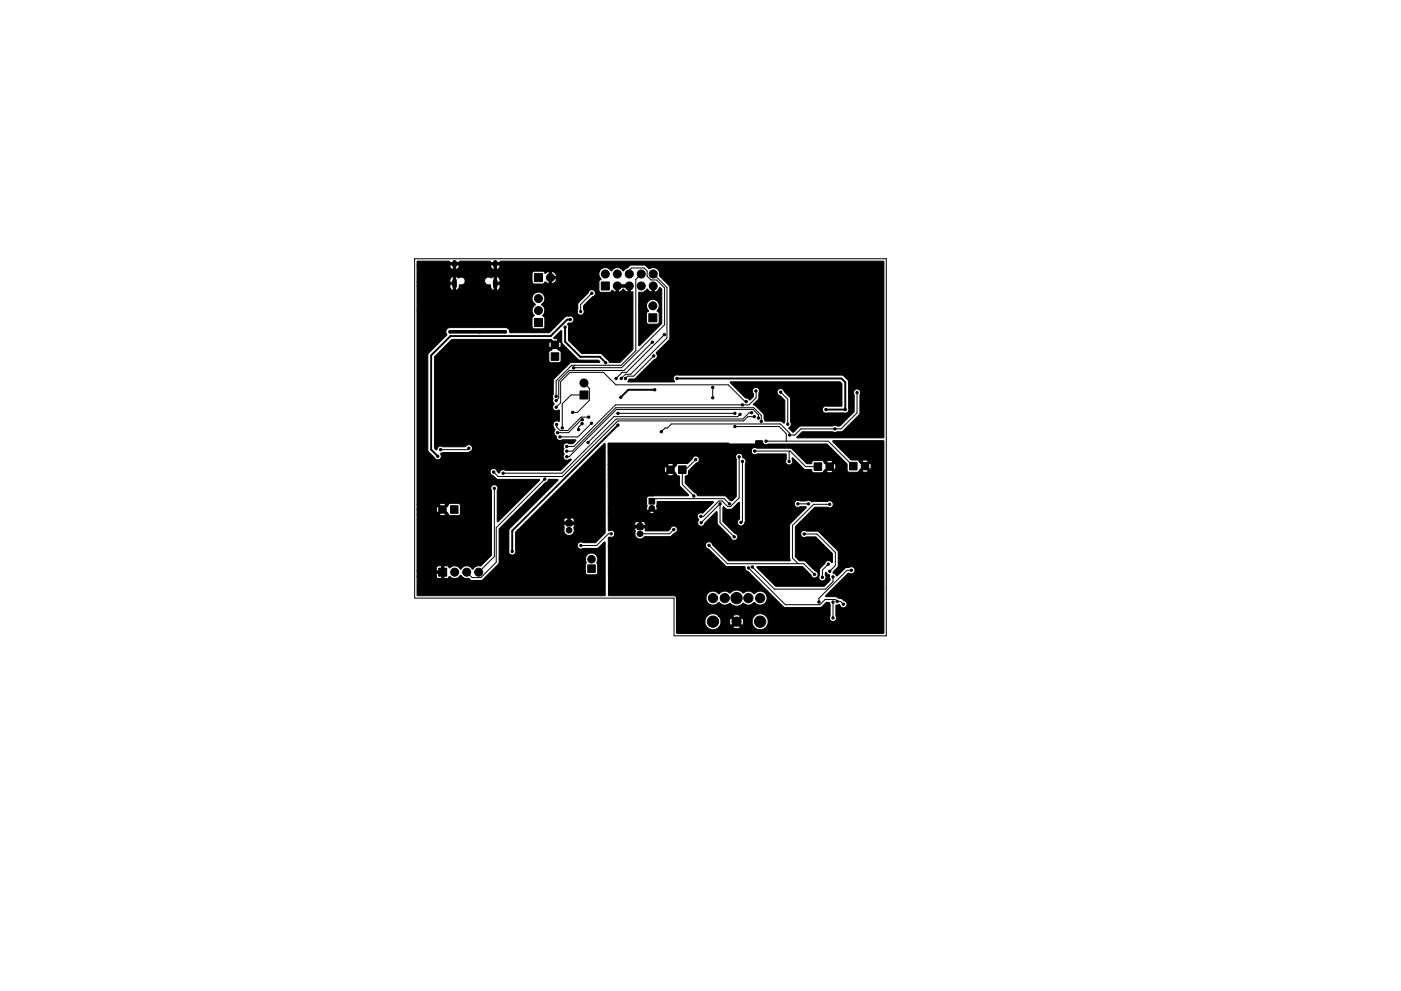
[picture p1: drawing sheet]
<svg xmlns="http://www.w3.org/2000/svg" width="297mm" height="210mm" viewBox="0 0 297 210" stroke-linecap="round" stroke-linejoin="round" font-family="sans-serif">
<g fill="none" stroke="#000" stroke-width=".21">
<path d="M87.9 54.9h100v80h-45v-8h-55zM133.4 58.1v-.8l.5-.5h2.7l.6 .7v1.1l.8 .8h1.2l1.7 1.7v7.8l-9.1 9.1h-10.2M136 58.1l-1.2 1.2v15.1l-3.1 3.1h-10.5l-3.3 3.3v3.3M138.5 58.1l2.9 2.9v10.7l-7.7 7.7h-1.1l-.9 .9M121.8 77.5h.1M125.5 62.2l-2.4 2.4v1.5M138.3 72.6l-6 6h-11.6l-2.2 2.2v3.6l-.6 .6M138.6 75.5l-4.3 4.3h-1.2l-.5 .5M140.9 71l-8 8h-1l-1.3 1.3M99.4 95.1l-.3 .3h-5.7M123.4 89.9l-.7 .7v.5M123.5 89h-.2l-2.8 2.8h-2.3"/>
<path d="M123.8 83.8h-2.7l-1.9 1.9v5.1M123.8 81.3l1.2 1.1v2.5l-2.6 2.6h-1M124.8 88.5h-1.6l-2.8 2.8h-1.6l-.8-.7v-.6M125.4 89.8l-2.9 2.9h-3.8M131 87.7h24.8M147.5 97.5l-2.1 2.1h-.7v3.2l2.4 2.4M151.1 82.2v2.2M155.8 90.5h9.4l1.5 1.5v1.6M156.7 96.9v8.7l-1.8 1.8h-.6l-1.2-1.1h-.7l-3.3 3.3h-.5M156.9 87.9l-.5 .5h-26.2l-5.5 5.5M157.4 97.9v12.6l-.3 .3M158.2 85.2h-.2l-3.6-3.6h-23.8l-2.7-2.6h-7.1l-1.9 2v4.4l-1 1"/>
<path d="M159.4 87.6h-.6l-1.3 1.3h-26.8l-11.5 11.5h-12.5M159.9 88.4h-1.3l-.9 .9h-26.7l-11.8 11.8h-13.6l-.9-1M160 95.7h7.5M160.3 82.9v1.5l-1.5 1.5h-28.3l-8.8 8.8h-1.5M160.8 88.7v-.7l-1.2-1.1h-28.9l-10 10h-.5M161.4 89.4v-1.3l-1.6-1.6h-29.3l-9.2 9.2h-1.1M162.4 93.6h13.2l5.3 5.3M165.5 83.2l1.5 1.5v5.3M167.5 95.7l-.2 .2v2M167.5 95.7l3.3 3.3h2.6M181.7 83.3v4.3l-3.4 3.4h-8.5l-1.3 1.3h-1.1v-.4l-1.9-2h-23.1l-.9 .9h-.5l-.8 .8M104.8 103.6v14.5l-3.3 3.3"/>
<path d="M115.5 101.6l-10.3 10.3v7.4l-3.2 3.2h-1.9l-1.2-1.1M129.6 113.2h-.6l-2.5 2.5h-3.3M138.2 106.3l.6-.5h14.8l1.1 1.1M142.9 112.4l-.9 .8h-6.3M148.7 110.9l4-4v4l3 3M150.3 115.7l3.9 3.9h16.2l2.3 2.3M169.2 106.9h2.2M170.5 113.3h2.7l3.9 3.9v2.8l-1.2 1.2M175.6 119.7l-1.2 1.2v1.6M175.9 107h-3.4l-4.5 4.5v6.9l1.2 1.2M158.7 120.5l7.8 7.8h7.3l1.1-1.1h2.2l.4 .4h.7l.6 .6M159.5 120.3l4.7 4.7h10.8l1.6-1.6v-1"/>
<path d="M176.6 127.7v3.4M180.5 121h-.9l-6 5.9v.8"/>
</g>
<g fill="#000" stroke="#000" stroke-width=".21">
<path d="M88.4 55.5l6.8-.1 .2 .3h2l.1-.3h6.4l.1 .3h2l.1-.3h81.2l.1 37.4h-18.4l1.1-1.2h6.4l.5 .2 1.6-.3 3.6-3.6 .1-4.2a.77 .77 0 0 0-.1-1 .77 .77 0 0 0-1.1 .1 .77 .77 0 0 0 0 1v3.6l-3.1 3-1-.2-.5 .2h-6.8l-1.5 1.3h-.2l-.7-.8v-.2a.79 .79 0 0 0 .3-1.2v-5l-1.3-1.5a.77 .77 0 0 0-1.4-.3 .77 .77 0 0 0 .5 1.3l1 1v4.5l-.2 .3-.7-.5h-3.3l-.2-.4-.1-1.1-1.7-1.7-.4-.3 1-1.1 .1-1.3a.78 .78 0 0 0-.2-1.1 .78 .78 0 0 0-1 .2 .78 .78 0 0 0 0 1.1v.6l-.8 .7-.4-.4-.5-.1-3.2-3.3 23.3-.1 .4 .4v4.7l-3.1 .1a.77 .77 0 0 0-1.1 .7 .77 .77 0 0 0 1.1 .7h3.6a.77 .77 0 0 0 .8-.2 .77 .77 0 0 0 .1-.8v-5.7l-1.3-1.3-35.1-.1a.82 .82 0 0 0-.7 .6 .82 .82 0 0 0 .2 .9h-9.9l.3-.6 1.3-.1 4.1-4a.83 .83 0 0 0 .3-1.4l2.8-2.8 .1-.4v-10.8l-2.2-2.4a1.45 1.45 0 0 0-.6-1.5 1.45 1.45 0 0 0-1.6 0l-1-.8h-2.7l-1.7 1.3-.4-.4a1.46 1.46 0 0 0-2.2 .4l-.3-.4a1.4 1.4 0 0 0-2 .2 1.4 1.4 0 0 0 .1 1.9l-.4 .6v1.8l.4 .4h1.9l.5-.4 .7 .4h.7l1-.7 .4 .5 .6 .2-.1-1.1h-2v1.1h-.5v-1.5h3.1v1.5l.4-.1 .1 .1v12.2l-2.8 2.7h-2.2l-.3-.5-1.6-1.4h-4l-2.8-2.8 .1-2.8-.3-.6 .3-.3a.77 .77 0 0 0 1.1-.7 .77 .77 0 0 0-1.1-.7l-.8 .2-3.4 3.3h-8.3a.97 .97 0 0 0-.9-1.1h-11.9a.99 .99 0 0 0-.6 1.6l-3.8 3.8-.2 .5v20l.2 .5 1.3 1.3a.8 .8 0 0 0 1.1 .2 .8 .8 0 0 0 .1-1.2l.5-.2 5.5-.1a.78 .78 0 0 0 .7-1.1 .78 .78 0 0 0-1.3-.2l-.2 .2h-4.8a.84 .84 0 0 0-1.2 .7l-.5-.4v-18.6h24.3l.1 .3 .3 .2h1.8l.4-.4-.1-2-1.2-1.1-1.3 1.1v1.9h-24.3v-.8l2.6-2.5h21.7l.2 .7 .7-.8-.7-.7-.2 .8h-21.7l1.1-1.2h21l.9 .8 .7-.7-.9-.3-.1-.2 1.6-1.4 .1 2.4-.2 .1-.2-.3-.7 .7 .7 .8 .4-1.1 3.6 3.5 4.1 .1 .4 .4-6 .1-.4 .1-3.5 3.6v3l-.2 .5 .2 .4a.92 .92 0 0 0 .1 1.1l.1 .1a.81 .81 0 0 0-.2 1.2 .81 .81 0 0 0 1.2 .1l.1 2.3-.1 .1a.82 .82 0 0 0-1.1 .2 .82 .82 0 0 0 0 1l.3 .6a.84 .84 0 0 0 .2 1.3 .81 .81 0 0 0 .4 .8 .81 .81 0 0 0 .9 0l2.9 .1-.7 .7h-.8a.81 .81 0 0 0-1 .1 .81 .81 0 0 0-.1 1.1l-.1 .4 .2 .6a.79 .79 0 0 0 0 1.1 .79 .79 0 0 0 1 .1l.4-.1 .1 .2-2.2 2.2h-11.8a.78 .78 0 0 0-1.2 .5l-.5-.2a.78 .78 0 0 0-.8-.7 .78 .78 0 0 0-.7 .7 .78 .78 0 0 0 .7 .8l.7 .7 .3 .1 8.8 .1-8.8 8.9-.2-.1v-6.6a.77 .77 0 0 0-.1-1 .77 .77 0 0 0-1 .1 .77 .77 0 0 0-.1 1v13.7l-2.4 2.3a1.62 1.62 0 0 0-1.6 .7l-.1-.1a1.44 1.44 0 0 0-2.4 .1l-.1-.1a1.45 1.45 0 0 0-2.3-.2l-.3-.4-.9-.1v2.8l.9-.1 .2-.4a1.6 1.6 0 0 0 2.5-.3 1.68 1.68 0 0 0 1.7 .7l.7 .5 2.2-.1 3.3-3.4 .2-.2v-.9h18.3l.2 .8-.2 .4v1.8l.5 .4h1.7l.4-.3v-1.9l-.2-.5a1.31 1.31 0 0 0-.7-1.9 1.31 1.31 0 0 0-1.7 1.2h-18.3v-6.4l9.8-9.8 .5-.3 .2-.3 1.9-.1 .1 .2-10.3 10.3-.1 4.6a.76 .76 0 0 0 .7 1 .76 .76 0 0 0 .7-1.1v-3.7l.4-.5h9.8l.1 .2a1.14 1.14 0 0 0 1.5 .8 1.14 1.14 0 0 0 .6-1.6l.1-.6h-2.2l.1 .7-.2 .5h-9.8l1.8-1.8h10.3l-.1-.5-.4-.3h-.4v.8h-.5v-.8l-.7 .1-.2 .7h-8l16.7-16.6 .1 18.9-2.1 2.1h-2.6a.78 .78 0 0 0-1 .1 .78 .78 0 0 0 0 1.1 .78 .78 0 0 0 1.1 .1l3-.1 1.4-1.3h.2l-.1 11.4h-39.7l-.1-.1v-4h4.1l.3 .4 .8 .1v-1.1h-1.1v.6h-4.1v-1.2h5.2v-1l-.9 .1-.2 .9h-4.1v-11.9h4.7a1.26 1.26 0 0 0 1.4 0l-.7-.7-.7 .7h-4.7v-1.1h4.1l.2 .7 .7-.7h.8l1.2 1.3h1.8l.4-.3v-1.9l-.4-.4h-1.9l-1.1 1.3h-.8l-.7-.7-.2 .7h-4.1v-1.1h4.7l.7 .7 .7-.7a1.22 1.22 0 0 0-1.4 0h-4.7v-41.2h24.4l.1 .5 .4 .7-.5 .5v1.9l.5 .4h1.8l.4-.3v-2l-.4-.5 .4-.9h6.8l.1 .2a.77 .77 0 0 0 1.1 .5 .77 .77 0 0 0 .2-1.2v-.8l1.9-1.8a.77 .77 0 0 0 .6-1.1 .77 .77 0 0 0-1.3-.2l-.2 .4-2.1 2.2-.3 1.8h-6.8v-.2a1.44 1.44 0 0 0-.7-1.2 1.6 1.6 0 0 0 .3-2.4 1.39 1.39 0 0 0-2.1 .3 1.39 1.39 0 0 0 .5 2l-.5 .6-.2 .6h-24.4v-5.1h7a.96 .96 0 0 0 .7 1h.5a.97 .97 0 0 0 .8-1.2v-.1a.87 .87 0 0 0 1.2-.8h4.1l.1 .3 .3 .4 .9 .1a1.14 1.14 0 0 0 .7 1.3h.6a.94 .94 0 0 0 .7-1v-.3h-.7v1.3h-.5v-1.8l8-.1 .4 .5h1.9l.5-.5 .7 .4h.7a1.34 1.34 0 0 0 1-1h-1v1h-.6v-1.6h1.6a1.29 1.29 0 0 0-1-1v1h-.6v-1l-.7 .4-.6-.5-2 .1-.3 .3v1.9h-6.8l-.1-.8-.6-.4v1.3h-.5l-.1-1.3-.5 .4a.89 .89 0 0 0-1.5 .6h-4.1v-.3a.84 .84 0 0 0-1.3-.4l-.7-.3v3.1h-.5v-1.3h-.7v.3h-7v-.8h7.7v-1.3l-.6 .4-.1 .9h-7v-3.6h7l.4 .8 .8 .1a.99 .99 0 0 0 .8-.9h6.6l.4 .8 .9 .1a.98 .98 0 0 0 .7-1h-.7v1h-.5l-.1-1h-8.1v1h-.5v-1l-7.7 .1zM113.3 58h1.7v1.7h-1.7zM113.3 67.6h1.7v1.7h-1.7zM116.9 74.8h1.6v1.6h-1.6zM127.5 59.8h1.7v1.7h-1.7zM135.4 62h.2a1.4 1.4 0 0 0 1.6-.7l1 .7v-1.5l.5-.1 .1 1.6a1.26 1.26 0 0 0 1-.8l.2-.2 .3 .4v7.3l-4.8 4.6-.1-8.5h1.6l.1 .5 .4 .7-.4 .5v1.8l.4 .5h1.9l.3-.3 .1-2-.5-.5a1.47 1.47 0 0 0 .4-1.5 1.47 1.47 0 0 0-1.2-1 1.36 1.36 0 0 0-1.5 1.3h-1.6zM137.6 66.6h1.7v1.7h-1.7zM123 82.9h1.7v1.7h-1.7zM143.9 98.8h1.6v1.6h-1.6zM128.9 94.1l25.5-.1 .1 .2h5.7l.1-.7h1.3a.83 .83 0 0 0 1.3 .7h12.4l4.3 4.2v1.4l.1 .3 .4 .1h1.7l.3-.2h.6a1.24 1.24 0 0 0 1.4 0l-.7-.7-.7 .7h-.6l.1-.3 .8-.8h.8l.7 .7a1.22 1.22 0 0 0 0-1.4l-.7 .7h-.8l-.8-.8-.1-.3h.6l.7 .7 .7-.7a1.26 1.26 0 0 0-1.4 0h-.6l-.3-.2h-1.4l-3.8-4h10.8v40.7h-44v-2.4h6l.2 .7a1.72 1.72 0 0 0 2.3 .8l.5-.3h2.9a1.42 1.42 0 0 0 1.7 0l-.8-.8-.9 .8h-2.9l.4-.6 .1-.6h1.8l.2 .8 .9-.8h.7l.9 .8 .2-.8h1.8l.2 .7a1.72 1.72 0 0 0 2.3 .8 1.71 1.71 0 0 0 .2-3 1.71 1.71 0 0 0-2.7 1.5h-1.8l-.2-.9-.9 .9h-.7l-.8-.8-.3 .8h-1.8l-.2-.7-.3-.5h2.9l.9 .8 .8-.8a1.45 1.45 0 0 0-1.7 0h-2.9l-.2-.1a1.71 1.71 0 0 0-1.8-.3 1.71 1.71 0 0 0-1 1.6h-6v-5h6.3a1.54 1.54 0 0 0 1 1.4 1.54 1.54 0 0 0 1.7-.5h.1a1.51 1.51 0 0 0 2.2 .2l.6 .4a1.71 1.71 0 0 0 1.6 0l.6-.4 .6 .3a1.51 1.51 0 0 0 1.8-.5l1.1 .6a1.49 1.49 0 0 0 1.5-2.1 1.49 1.49 0 0 0-2.5-.3h-.2a1.48 1.48 0 0 0-2.1-.2l-.3-.1a1.82 1.82 0 0 0-2.7 .1 1.49 1.49 0 0 0-2.2 .2l-.3-.2a1.49 1.49 0 0 0-1.6-.3 1.49 1.49 0 0 0-.9 1.4h-6.3l-.1-.3-.3-.2h-13.9l-.1-10.7h20.5l.3 .6 .4 .2 3.7 3.6 4 .1a.93 .93 0 0 0 .7 1.1l7.6 7.5 7.7 .1 1.2-1.1h.6l.3 .4v2.4a.78 .78 0 0 0 .1 1.1 .78 .78 0 0 0 1 0 .78 .78 0 0 0 .1-1.1v-2.2l.7-.2 .2 .2a.77 .77 0 0 0 1.3 .3 .77 .77 0 0 0-.5-1.3l-.4-.3-.6-.1-.6-.4h-2.1l-.2-.2 4.8-4.8h.3a.77 .77 0 0 0 1.2-.7 .77 .77 0 0 0-1.3-.5l-.8 .1-1.7 1.7-.4-.4-.4-.2v-.3l1-1.1v-3.3l-4.2-4.1-2.5-.1a.78 .78 0 0 0-1 .1 .78 .78 0 0 0 0 1 .78 .78 0 0 0 1 .1h2l3.5 3.5v1.9h-.2a.78 .78 0 0 0-.9-.3 .78 .78 0 0 0-.6 .6l-1 1.1-.1 1.4a.77 .77 0 0 0 .7 1.2 .77 .77 0 0 0 .6-1.3v-.6l.6 .5a.24 .24 0 0 1 .2 0 .24 .24 0 0 1 .1 .3l.1 1-1.3 1.2h-10.2l-4-4.1 9.6-.1 1.8 1.8a.78 .78 0 0 0 .8 .6 .78 .78 0 0 0 .8-.7 .78 .78 0 0 0-.7-.8l-2-2-1.4-.1-.8-.9v-6.3l4.1-4.2h2.7a.78 .78 0 0 0 1.1-.1 .78 .78 0 0 0 0-1 .78 .78 0 0 0-1.1-.1h-3.4a.8 .8 0 0 0-1.1-.1h-1.3a.77 .77 0 0 0-1 .1 .77 .77 0 0 0 0 1.1 .77 .77 0 0 0 1.1 0h1.1l.2 .2-3.4 3.4-.2 .3 .1 7.6h-13l-3.4-3.4a.76 .76 0 0 0-.9-.7 .76 .76 0 0 0-.7 .8h-20.5v-1.5a.56 .56 0 0 1 .8-.2l.4-.3 .2-.5h4.2a1.15 1.15 0 0 0 .8 1.1 1.15 1.15 0 0 0 1.3-.4h5.4l.9-.8a.77 .77 0 0 0 .6-.8 .77 .77 0 0 0-.8-.7 .77 .77 0 0 0-.7 .7l-.4 .3h-4.8l-.1-.6h-2.2l.1 .7-.1 .5h-4.2l-.1-.1a.87 .87 0 0 0-1.3-.5v-1.1h7.8v-.4l-.2-.4-.6-.1v.9h-.6v-.9h-.3l-.5 .3v.6h-5.6v-2.7h8.6l.7 .2 .5-.2-.6-.6-.6 .6h-8.6v-1h8.1l.2 .6 .9-.9 .9 .9 .2-.5-.1-.6 .2-.9h11.8v.2l-2.3 2.3a.81 .81 0 0 0-1 .3 .81 .81 0 0 0 .3 1.1 .78 .78 0 0 0 .1 1.3 .78 .78 0 0 0 1.1-.6l2.6-2.4 .1 2.6 2.8 2.8a.78 .78 0 0 0 .8 .7 .78 .78 0 0 0 .7-.8 .78 .78 0 0 0-.7-.8l-2.4-2.5v-3l.2-.1 .6 .5h.9l1.7-1.4 .1 3.5a.8 .8 0 0 0-.2 1.3 .8 .8 0 0 0 1.3-.5l.1-.4v-12.2a.76 .76 0 0 0-.4-1.1l-.1-.2a.77 .77 0 0 0-1-.8 .77 .77 0 0 0-.4 1.2v7.9l-.9 1-.4-.2-1.2-.9h-5.7l-.3-.5-.4-.2-1.9-1.9v-1.6l.5-.2 .2-.9 1.7-1.7a.77 .77 0 0 0 .3-1.3 .77 .77 0 0 0-1.3 .5l-1 1-1.9-.1-.3 .2-.2 .4-.8 .7 .9 .9a.68 .68 0 0 0 .6 .5l.1 2.1 1.9 1.9v.2h-8.5l-.4 .4 .1 1.7-.1 .5h-8.1l-.1-7.1h12.6a1.24 1.24 0 0 0 1.4 0l-.7-.7-.8 .7h-12.5v-1h11.9l.3 .7 .7-.8-.7-.7-.3 .8h-11.9v-1.1h12.5l.8 .7 .7-.7a1.22 1.22 0 0 0-1.5 0h-12.5v-2.9h30.3a.78 .78 0 0 0 .5 .7 .78 .78 0 0 0 .8-.1h6.1l.1 .1v1.1a.77 .77 0 0 0 .1 1 .77 .77 0 0 0 1.1-.1 .77 .77 0 0 0 0-1v-.2h.2l2.4 2.3 1.5 .1 .2 .4 .3 .3h1.8l.3-.2h.6a1.24 1.24 0 0 0 1.4 0l-.7-.7-.7 .7h-.6l.1-.3 .8-.8h.8l.7 .7a1.22 1.22 0 0 0 0-1.4l-.7 .7h-.8l-.8-.8-.1-.3h.6l.7 .7 .7-.7a1.26 1.26 0 0 0-1.4 0h-.6l-.3-.2h-1.7a.56 .56 0 0 0-.5 .6l-1.1 .1-3.3-3.3h-7.2a.78 .78 0 0 0-1.3 .6h-30.3zM172.6 98.2h1.6v1.6h-1.6zM180.1 98.1h1.6v1.6h-1.6z"/>
<path d="M95.5 107.3h1.6v1.6h-1.6zM120.1 110.4h1.1v1.2h-1.1zM135.1 111.1h1.2v1.2h-1.2zM137.6 105.7h1.2v1.2h-1.2zM93 120.5h1.7v1.7h-1.7zM124.6 119.8h1.6v1.6h-1.6z"/>
<circle cx="116.7" cy="58.9" r=".85"/>
<circle cx="128.3" cy="58.1" r=".85"/>
<circle cx="130.9" cy="58.1" r=".85"/>
<circle cx="133.4" cy="58.1" r=".85"/>
<circle cx="136" cy="58.1" r=".85"/>
<circle cx="138.5" cy="58.1" r=".85"/>
<circle cx="95.4" cy="70.4" r=".25"/>
<circle cx="101.7" cy="70.4" r=".25"/>
<circle cx="107.2" cy="70.4" r=".25"/>
<circle cx="114.2" cy="63.3" r=".85"/>
<circle cx="114.2" cy="65.9" r=".85"/>
<circle cx="117.7" cy="73.1" r=".8"/>
<circle cx="119.8" cy="69.4" r=".25"/>
<circle cx="120.9" cy="67.8" r=".25"/>
<circle cx="121.6" cy="78" r=".25"/>
<circle cx="123.1" cy="66.1" r=".25"/>
<circle cx="125.5" cy="62.2" r=".25"/>
<circle cx="126.2" cy="72.2" r=".25"/>
<circle cx="128.4" cy="76.9" r=".25"/>
<circle cx="130.9" cy="60.7" r=".85"/>
<circle cx="133.4" cy="60.7" r=".85"/>
<circle cx="136" cy="60.7" r=".85"/>
<circle cx="138.3" cy="72.6" r=".25"/>
<circle cx="138.4" cy="64.9" r=".85"/>
<circle cx="138.5" cy="60.7" r=".85"/>
<circle cx="138.6" cy="75.5" r=".25"/>
<circle cx="140.9" cy="71" r=".25"/>
<circle cx="92.8" cy="96.8" r=".25"/>
<circle cx="93.4" cy="95.4" r=".25"/>
<circle cx="99.4" cy="95.1" r=".25"/>
<circle cx="117.9" cy="84.1" r=".25"/>
<circle cx="117.9" cy="86.4" r=".25"/>
<circle cx="117.9" cy="85" r=".25"/>
<circle cx="118" cy="90" r=".25"/>
<circle cx="118.2" cy="91.8" r=".25"/>
<circle cx="118.7" cy="92.7" r=".25"/>
<circle cx="119.2" cy="90.8" r=".25"/>
<circle cx="120.2" cy="96.9" r=".25"/>
<circle cx="120.2" cy="94.7" r=".25"/>
<circle cx="120.2" cy="95.7" r=".25"/>
<circle cx="121.4" cy="87.5" r=".25"/>
<circle cx="122.7" cy="91.1" r=".25"/>
<circle cx="123.4" cy="89.9" r=".25"/>
<circle cx="123.5" cy="89" r=".25"/>
<circle cx="123.8" cy="81.3" r=".85"/>
<circle cx="124.7" cy="93.9" r=".25"/>
<circle cx="124.8" cy="88.5" r=".25"/>
<circle cx="125.4" cy="89.8" r=".25"/>
<circle cx="130.6" cy="80.3" r=".25"/>
<circle cx="131" cy="90.2" r=".25"/>
<circle cx="131" cy="87.7" r=".25"/>
<circle cx="131.6" cy="84.3" r=".25"/>
<circle cx="131.7" cy="80.3" r=".25"/>
<circle cx="132.6" cy="80.3" r=".25"/>
<circle cx="138.8" cy="82.7" r=".25"/>
<circle cx="140.2" cy="91.6" r=".25"/>
<circle cx="142.2" cy="99.6" r=".8"/>
<circle cx="143.5" cy="80.3" r=".25"/>
<circle cx="147.5" cy="97.5" r=".25"/>
<circle cx="151.1" cy="84.4" r=".25"/>
<circle cx="151.1" cy="82.2" r=".25"/>
<circle cx="155.8" cy="90.5" r=".25"/>
<circle cx="155.8" cy="87.7" r=".25"/>
<circle cx="156.7" cy="96.9" r=".25"/>
<circle cx="156.9" cy="87.9" r=".25"/>
<circle cx="157.4" cy="97.9" r=".25"/>
<circle cx="157.4" cy="85.9" r=".25"/>
<circle cx="158.2" cy="85.2" r=".25"/>
<circle cx="159.4" cy="87.6" r=".25"/>
<circle cx="159.9" cy="88.4" r=".25"/>
<circle cx="160" cy="95.7" r=".25"/>
<circle cx="160.3" cy="82.9" r=".25"/>
<circle cx="160.8" cy="88.7" r=".25"/>
<circle cx="161.4" cy="89.4" r=".25"/>
<circle cx="162.4" cy="93.6" r=".25"/>
<circle cx="165.5" cy="83.2" r=".25"/>
<circle cx="167" cy="90" r=".25"/>
<circle cx="167.3" cy="97.9" r=".25"/>
<circle cx="167.4" cy="92.3" r=".25"/>
<circle cx="175.1" cy="86.9" r=".25"/>
<circle cx="175.9" cy="99" r=".8"/>
<circle cx="177" cy="91" r=".25"/>
<circle cx="179.2" cy="86.9" r=".25"/>
<circle cx="181.7" cy="83.3" r=".25"/>
<circle cx="183.4" cy="98.9" r=".8"/>
<circle cx="93.8" cy="108.1" r=".8"/>
<circle cx="104.7" cy="100.1" r=".25"/>
<circle cx="104.8" cy="103.6" r=".25"/>
<circle cx="106.7" cy="100.4" r=".25"/>
<circle cx="108.6" cy="117" r=".25"/>
<circle cx="115.5" cy="101.6" r=".25"/>
<circle cx="120.6" cy="112.5" r=".6"/>
<circle cx="123.2" cy="115.7" r=".25"/>
<circle cx="125.4" cy="118.6" r=".8"/>
<circle cx="129.6" cy="113.2" r=".25"/>
<circle cx="135.7" cy="113.2" r=".6"/>
<circle cx="138.2" cy="107.8" r=".6"/>
<circle cx="142.8" cy="112.4" r=".25"/>
<circle cx="147.1" cy="105.2" r=".25"/>
<circle cx="148.6" cy="109.6" r=".25"/>
<circle cx="148.7" cy="110.9" r=".25"/>
<circle cx="150.3" cy="115.7" r=".25"/>
<circle cx="152.7" cy="106.9" r=".25"/>
<circle cx="154.7" cy="106.9" r=".25"/>
<circle cx="155.7" cy="113.9" r=".25"/>
<circle cx="157.1" cy="110.8" r=".25"/>
<circle cx="169.2" cy="106.9" r=".25"/>
<circle cx="170.5" cy="113.3" r=".25"/>
<circle cx="171.4" cy="106.9" r=".25"/>
<circle cx="175.6" cy="119.7" r=".25"/>
<circle cx="175.9" cy="107" r=".25"/>
<circle cx="96.4" cy="121.4" r=".85"/>
<circle cx="98.9" cy="121.4" r=".85"/>
<circle cx="101.5" cy="121.4" r=".85"/>
<circle cx="151.2" cy="126.9" r=".98"/>
<circle cx="151.2" cy="131.9" r="1.2"/>
<circle cx="153.7" cy="126.9" r=".97"/>
<circle cx="156.2" cy="131.9" r=".97"/>
<circle cx="156.2" cy="126.9" r="1.2"/>
<circle cx="158.7" cy="126.9" r=".97"/>
<circle cx="158.7" cy="120.5" r=".25"/>
<circle cx="159.5" cy="120.3" r=".25"/>
<circle cx="161.2" cy="126.9" r=".98"/>
<circle cx="161.2" cy="131.9" r="1.2"/>
<circle cx="172.7" cy="121.9" r=".25"/>
<circle cx="173.6" cy="127.7" r=".25"/>
<circle cx="174.4" cy="122.5" r=".25"/>
<circle cx="175.9" cy="121.2" r=".25"/>
<circle cx="176.6" cy="127.7" r=".25"/>
<circle cx="176.6" cy="131.1" r=".25"/>
<circle cx="176.6" cy="122.4" r=".25"/>
<circle cx="177.5" cy="127.6" r=".25"/>
<circle cx="178.8" cy="128.2" r=".25"/>
<circle cx="180.5" cy="121" r=".25"/>
</g>
<path d="M96.4 55.7v.6M96.4 59.6v1.1M105 55.7v.6M105 59.6v1.1" fill="none" stroke="#000" stroke-width="1"/>
<path d="M119.8 69.4v3.1l3.2 3.2h4.2l1.2 1.2M120.9 67.8h-.6l-3.5 3.5h-21.3l-4.1 4.1v20l1.4 1.4M131 90.2l-22.4 22.4v4.4M138.8 82.7h-5.6l-1.6 1.6M143.5 80.3h34.9l.8 .8v5.8h-4.1" fill="none" stroke="#000" stroke-width=".41"/>
<path d="M95.4 70.4h11.8" fill="none" stroke="#000" stroke-width=".76"/>
</svg>
